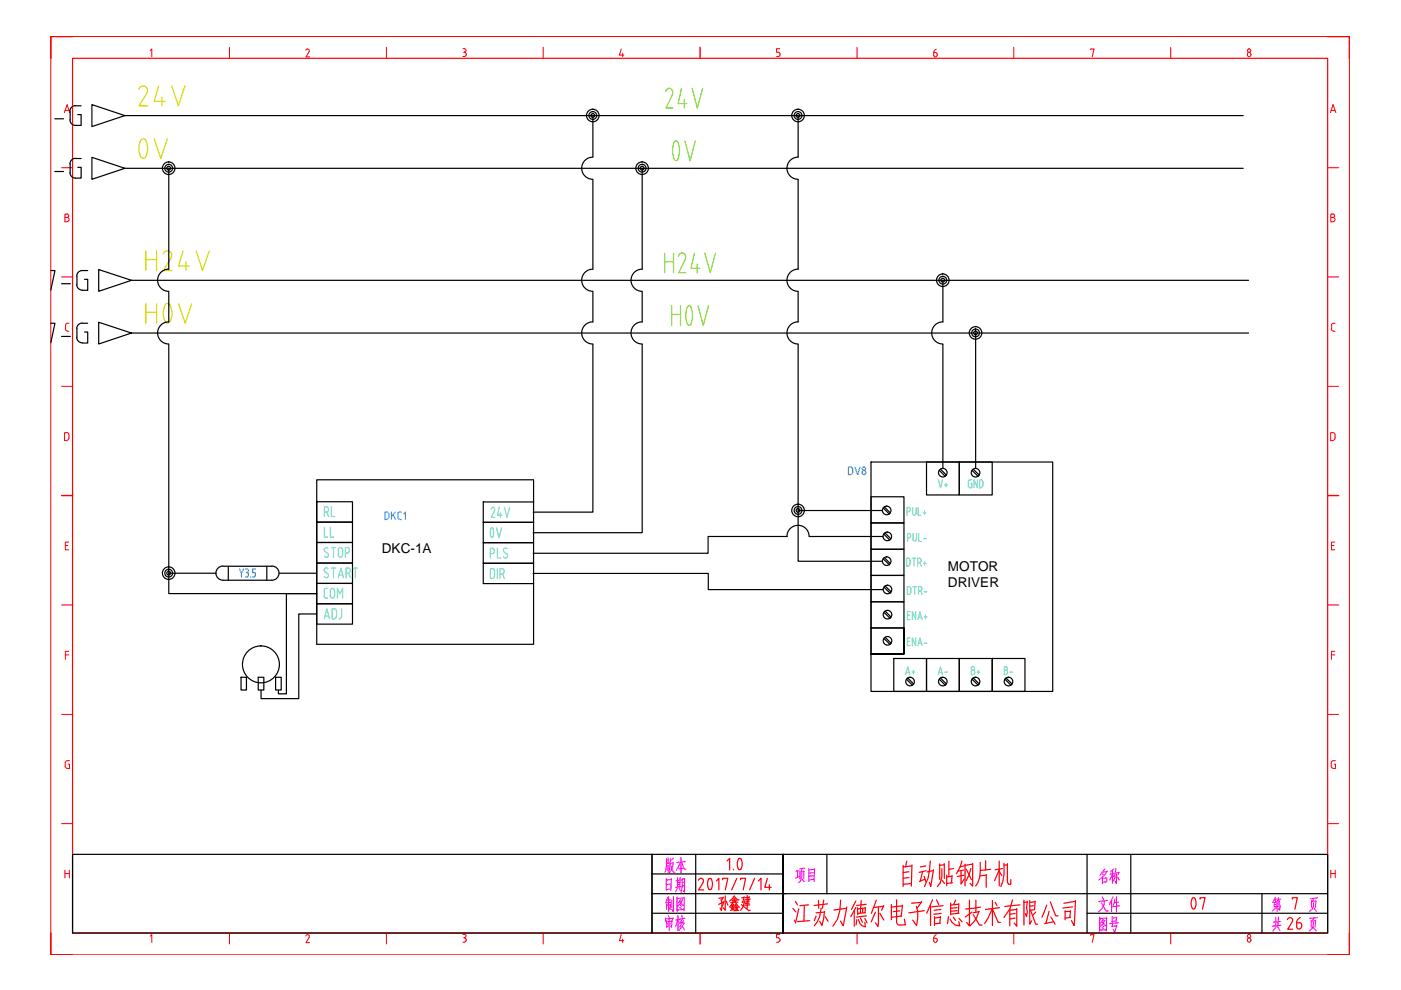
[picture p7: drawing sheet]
<svg xmlns="http://www.w3.org/2000/svg" width="297mm" height="210mm" viewBox="0 0 297 210" stroke-linecap="round" stroke-linejoin="round" font-family="sans-serif">
<defs><g id="words">
<g font-size="2.9">
<text x="81" y="117.2">DKC-1A</text>
<text x="201" y="121.1">MOTOR</text>
<text x="201" y="124.5">DRIVER</text>
</g>
</g></defs>
<!-- layer: AE_BOR -->
<path d="M15.4 7.7h-4.6v4.7M148.4 10v2.4M281.5 7.7h4.6v4.7M13.1 105.1h2.3M281.5 105.1h2.3M10.8 197.8v4.6h4.6M148.4 197.8v2.4M286.1 197.8v4.6h-4.6" fill="none" stroke="#f00" stroke-width=".3"/>
<path d="M15.4 12.4h266.1v185.4h-266.1z" fill="none" stroke="#f00" stroke-width=".25"/>
<g fill="none" stroke="#f00" stroke-width=".21">
<path d="M10.8 7.7h275.3v194.7h-275.3zM31.8 10.8l.4-.4v1.6M48.7 10v2.4M64.8 10.7a.38 .38 0 0 1 .6-.3 .38 .38 0 0 1 .1 .6M65.5 11l-.6 1.1h.7M81.9 10v2.4M98.1 10.3h.4a.36 .36 0 0 1 .3 .4 .36 .36 0 0 1-.3 .3l.3 .4M98.3 11.1h.2M98.8 11.6l-.2 .3-.5 .1M98.9 11.4v.2M115.2 10v2.4M131.7 10.4l-.4 1.3h1"/>
<path d="M132 11.3v.7M165 11l.4 .4M165.3 10.3h-.7v.8h.4M165.4 11.6l-.2 .3-.6 .1M165.4 11.4v.2M181.7 10v2.4M198 11.1v.6a.36 .36 0 0 0 .3 .4 .36 .36 0 0 0 .4-.4M198 11.1l.5 .1 .2 .3M198.5 10.4l-.4 .3-.1 .4M198.7 11.5v.2M214.9 10v2.4M231.2 10.5v-.1h.8l-.4 1.6"/>
<path d="M248.2 10v2.4M265.2 11.5a.36 .36 0 0 0-.4-.4 .36 .36 0 0 0-.3 .4 .41 .41 0 0 0 .1 .4 .41 .41 0 0 0 .4 .1l.2-.3M265.2 11.5v.2M13.1 35.6h2.3M13.6 23.9l.6-1.7 .6 1.7M13.8 23.4h.8M281.5 35.6h2.3M282.1 23.9l.5-1.7 .6 1.7M282.3 23.4h.8M13.1 58.7h2.3M13.8 46.1h.4M14.2 45.4a.36 .36 0 0 1 .4 .3 .36 .36 0 0 1-.4 .4 .44 .44 0 0 1 .5 .4 .44 .44 0 0 1-.5 .5"/>
<path d="M14.2 45.4h-.4v1.6h.4M281.5 58.7h2.3M282.2 45.4h.4a.36 .36 0 0 1 .4 .4 .36 .36 0 0 1-.4 .3 .44 .44 0 0 1 .5 .4 .44 .44 0 0 1-.5 .5h-.4zM282.2 46.1h.4M14.3 70.2h.3M14.6 68.5l-.5 .1-.2 .4 .1 1 .3 .2M282.3 69.8l.4 .4M282.3 69v.8M282.7 68.5l-.4 .4M282.7 70.2h.4M282.7 68.5h.4M13.1 81.9h2.3"/>
<path d="M14.1 91.7l.3 .1a1.15 1.15 0 0 1 0 1.5l-.3 .1M14.1 91.7h-.4v1.7h.4M281.5 81.9h2.3M282.5 91.7l.3 .1a1.15 1.15 0 0 1 0 1.5l-.3 .1M282.5 91.7h-.4v1.7h.4M13.9 115.7h.5M14.6 114.9h-.7v1.7h.7M282.3 115.7h.5M283 114.9h-.7v1.7h.7M13.1 128.3h2.3M13.9 138.9h.7M14.6 138.1h-.7v1.7"/>
<path d="M281.5 128.3h2.3M282.3 138.9h.7M283 138.1h-.7v1.7M13.1 151.5h2.3M281.5 151.5h2.3M13.1 174.6h2.3M13.8 161.8l.1 .9 .4 .2M14.4 162h.3v.9h-.4M14.7 161.3l-.7 .1-.2 .3M281.5 174.6h2.3M282.3 161.8v.9l.4 .2M282.7 161.3l-.4 .2v.2"/>
<path d="M282.7 161.3h.4M282.9 162h.2v.9h-.4M13.8 184.5v1.6M13.8 185.2h.9M14.7 184.5v1.6M31.8 198.5l.4-.3v1.6M48.7 197.8v2.4M64.8 198.5l.1-.2a.37 .37 0 0 1 .5-.1 .37 .37 0 0 1 .1 .5M65.5 198.8l-.6 1.1h.7M81.9 197.8v2.4M98.1 198.1h.4M98.1 199.8h.4"/>
<path d="M98.3 198.8h.2M98.5 198.1a.36 .36 0 0 1 .3 .3 .36 .36 0 0 1-.3 .4M98.5 198.8l.3 .4M98.8 199.4l-.3 .3M98.9 199.2v.2M115.2 197.8v2.4M131.7 198.2l-.4 1.2h1M132 199.1v.7M164.6 199.8h.4M165.3 198.1h-.7v.7l.6 .1 .2 .3M165.4 199.4l-.4 .3M165.4 199.2v.2"/>
<path d="M181.7 197.8v2.4M198.5 198.2l-.4 .3-.1 .4M198.7 199.3l-.2-.4h-.5v.6a.36 .36 0 0 0 .3 .3 .36 .36 0 0 0 .4-.3M198.7 199.3v.2M214.9 197.8v2.4M231.2 198.3v-.1h.8l-.4 1.6M248.2 197.8v2.4M264.5 199.4a.36 .36 0 0 0 .3 .4 .36 .36 0 0 0 .4-.4M265.2 199.2a.38 .38 0 0 0-.5-.3 .38 .38 0 0 0-.2 .5M265.2 199.3v.1M282.2 185.2h.9M282.2 184.5v1.6"/>
<path d="M283.1 184.5v1.6"/>
<circle cx="264.8" cy="10.7" r=".36"/>
<circle cx="264.8" cy="198.5" r=".36"/>
</g>
<!-- layer: 0 -->
<g fill="none" stroke="#000" stroke-width=".25">
<path d="M15.4 181.1h122.8v16.7h-122.8zM138.2 181.1h143.3v16.7h-143.3zM138.2 193.6h27.8M138.2 189.5h143.3M138.2 185.3h27.8M147.5 195.9h.1M147.5 181.1v16.7M166 181.1v16.7M175.3 181.1v8.4M230.5 193.6h51M230.5 181.1v16.7M239.7 181.1v16.7"/>
<path d="M267.6 189.5v8.3"/>
</g>
<g fill="none" stroke="#f0f" stroke-width=".25">
<path d="M141.2 194.6l-.1 .7M141.3 186.3v2.5M141.3 182v1.9l-.3 1.1M141.3 191.7v1.1M141.3 195.2l.1 1.4M141.5 190.4l-.3 .9M141.6 183.6h-.3M141.6 183.5v1.1M141.7 181.9v1.1M141.7 194.1l.2 .5M141.7 190.1v3.1M141.9 194.9v2.4"/>
<path d="M141.9 183l-.6 .1M142 187.5h-.7M142.1 182l-.2 2.5-.2 .5M142.2 190.8l-.8 .1M142.2 191.7l-.1 1.1-.2-.3M142.2 191.8l-.9 .1M142.2 183.5l.6 1.4h.3M142.2 188.5l-.9 .1M142.3 195.9h-.9M142.3 186.5l-1 .1M142.3 191.3l-1.2 .1M142.3 186.3l-.1 2.5"/>
<path d="M142.4 196.3l-1 .1M142.4 190.8v1.6M142.4 195.3l-1.1 .2M142.5 195.2l-.1 1.4M142.7 194.7l-1.5 .1M142.7 194.6l-.2 .5M142.8 183l-.7 .1M142.8 190.1v3.2l-.4-.5M142.8 182.9l-.5 1.7-.4 .4M142.8 181.9l-.7 .6M143.6 193l1.4-.2v.2M143.6 190.2v3"/>
<path d="M143.7 186.1v1.9M143.7 188.3l-.5 .8M143.7 194.1v3.2M143.7 195l-.4 1.4M143.7 195.2l.4 .5M144 188.3l.2 .5M144.1 187.1l-.4 .1M144.1 187.5l-.4 .1M144.1 191.2l.7 .8 .2-.1M144.1 192.4l.4 .3M144.1 194.9l-.8 .2M144.2 186l-.1 2"/>
<path d="M144.2 191.9l.3 .3M144.3 182.8l-.9 1.7M144.4 190.7l-.6 .8M144.4 181.8v3.2M144.5 182.8l.6 1.5h.3M144.5 186.6l-1.2 .2M144.5 188l-1.2 .2M144.5 194.1l.2 .5M144.6 191h-.4M144.6 194.9l-.4 .8M144.7 196.4l.4 .7M144.7 186.3v1.6"/>
<path d="M144.7 190.8l-.5 .9-.5 .5M144.8 195.5l-.6 .2M144.8 184.1l-.9 .1M145 195.2l-.9 1.3M145 195.7l-1.1 1.6M145 187.7l-.3 .2-.3 1.3M145 187l-.3 .1M145.1 190.2l-.1 2.9M145.1 190.4l-1.5 .1M145.1 186.3v2.9l-.3-.3M145.1 186.4h-.4M145.3 194.7l-1.2 .2"/>
<path d="M145.3 182.7l-1.9 .2M169.1 184.7v1.3M169.3 184.6l-.5 .1M169.6 185.8l-.9 .4M169.6 184.7v1.6M170 185.1l-.2 1.5-.5 .6M170 184.2l-.1 .7M170 186.3l.5 .6M170.4 184.8l-.8 .1M170.4 184.7v1.6M170.6 184.1l-1 .1M171.5 184.2v2.7"/>
<path d="M172.5 185.7l-1 .1M172.5 185l-1 .1M172.6 186.4l-1.1 .2M172.7 184.3l-1.2 .1M172.7 184.2l-.1 2.7M233.1 197.3v-2.8v3M233.1 197.2l1.4-.1 .1 .2M233.5 191.5l1 1.7h.5M233.7 195.5l.7 .8 .1-.1M233.7 185.1l.2 .5M233.7 196.6l.3 .4M233.7 190.2l.3 .6"/>
<path d="M233.7 186v1.4M233.8 196.2l.2 .3M233.9 194.9l-.5 .8M234.2 191a2.82 2.82 0 0 1-1.3 2.4M234.2 195.2l-.5 .1M234.2 184.2l-1 1.3M234.3 195.1l-.6 .9-.5 .4M234.6 194.5v2.9M234.6 184.8l-.8 .1M234.6 186.1l-.9 .2M234.6 194.6l-1.5 .2M234.7 186.9l-1 .2"/>
<path d="M234.7 186.1l-.1 .8M234.8 184.7l-.6 .9-1.2 1M234.8 190.9l-1.8 .2M235.7 190.8v2.5M235.8 194.4v1.1M235.9 185.3l-.6 1.3M235.9 185.5l.3 .4M235.9 184.6v2.7M235.9 195.8l-.1 .6M236 190.2l-.8 1.6M236.1 184.2l-.6 .7M236.2 185.2l-.9 .1"/>
<path d="M236.4 190.6l-.4 1.4M236.5 185.9l-.4 .9M236.6 184.2l-.3 1.5M236.7 185.3v2l-.3-.4M236.7 194.6h-.9M236.7 190.2v3.2M236.7 194.4v.9M236.7 195.3l-.9 .1M236.7 196.3l-1 .1M236.8 196.2l-.4 1.5-.4-.6M237 186l.3 .6M237.1 195.7l-1.8 .1"/>
<path d="M237.2 185l-.7 .1M237.2 191.3h-.9M237.3 184.9l-.3 .6M237.3 192.1l-1.4 .1M270.2 191.6v.6l1.2-.1M270.3 190.7l.2 .5M270.4 190.3l-.6 1.1M270.5 194.5v1.8M270.6 196.6l-.7 .8M270.8 192.2l-1.1 1M270.8 190.6l-.6 .1M270.8 191.3v2"/>
<path d="M270.9 196.5l.5 .8M271 190.7l.3 .5M271.1 194.4l-.2 1.9M271.1 190.3l-.3 .9M271.2 191.3h-1M271.2 191.2v.5l-1 .1M271.5 191.9l-.2 1.1-.2-.4M271.5 195.4l-1.5 .1M271.5 190.6l-.6 .1M271.6 196.2l-1.8 .2M278 195.2v1.4M278.1 191v1.4"/>
<path d="M278.4 196.6l.6 .8M278.5 195.5l-.1 .8-.3 .6-.5 .5M278.5 194.6l-.2 .7M278.5 191.4v.8l-.3 .5-.6 .6M278.5 190.5l-.1 .6M278.5 192.4l.6 .8M278.9 195.2l-.9 .1M278.9 195.1v1.4M279 191.1h-.9M279 190.9l-.1 1.4M279.3 194.6l-1.6 .1M279.3 190.4l-1.5 .2"/>
</g>
<g fill="none" stroke="#f00" stroke-width=".25">
<path d="M148.1 186.6a.54 .54 0 0 1 .7-.3 .54 .54 0 0 1 .3 .7M149.1 187.1l-1 1.6h1.1M150.3 186.4l.2-.2a1.63 1.63 0 0 1 0 2.4l-.2-.1a2.26 2.26 0 0 1 0-2.1zM151.9 186.8l.5-.6v2.5M152.7 192.5l.3 .6M152.8 190.8a4.1 4.1 0 0 1 .2 2.2M153.2 186.5v-.3h1.1l-.5 2.5M153.3 190.3l-.9 .2M153.3 191.3l-.9 .5M153.4 190.2l-.4 .7M153.5 191.1l-.3 1M153.8 189.9v3.1l-.5-.5"/>
<path d="M154 191.1l.3 .8M154.1 182.5l.6-.5v2.4M155 192.5l.2 .3M155.3 191.6l.3 .3M155.3 192v.9M155.4 191.4l-.7 .9M155.4 191l.1 .3M155.5 184.3v.1M155.5 191.9l-.5 .1M155.5 192.4l-.1 .4M155.6 192.2l-.7 .2M155.6 192.7l-.7 .3"/>
<path d="M155.7 190.1l.7 .7h.3M155.7 190.6v.7M155.7 189.9l-1 1.2M155.8 192.7l.1 .3M156 190.5l-.6 .1M156.1 190.9l-.2 .4M156.1 191.6l.5 .7h.2M156.1 191.5l-.4 .7M156.1 192.1v.9M156.1 190.8l-.8 .2M156.2 186.2l-1.1 2.5M156.3 192.1h-.5"/>
<path d="M156.4 192.6l-.1 .4M156.4 192.4h-.6M156.4 191.3l-1.4 .1M156.6 184.3a2.07 2.07 0 0 1 .1-2.3l.4 .1a2.26 2.26 0 0 1 0 2.2M156.6 184.3l.2 .1 .3-.1M156.6 193l-1 .1M157 186.5v-.3h1.1l-.5 2.5M157.2 191.8l1.5 1.2M157.7 190.3l-.5 .1M157.8 190.2l-.3 1.1M157.8 191.2l-.5 .1M157.9 191.1l-.3 1.1-.6 .8"/>
<path d="M158.4 189.9v2.6M158.8 190.2l-.8 .1M158.8 191.1l-.7 .2M158.8 191.5l-.8 .1M158.8 190.1l-.1 1M159 191.9h-1.1M159.1 190.6l-1.2 .2M159.1 193l-.4 .1M160 186.2l-1.1 2.5M160.8 186.8l.5-.6v2.5M162.7 186.2l-.5 1.9h1.3M163.1 187.6v1.1"/>
<path d="M168.1 192.6l.7 .8M168.4 195.1l.3 .5M168.6 191.1l.5 .8M169.3 192.7l-.6 3M170.5 192l-.1 3.3M171.4 191.9l-1.8 .1M171.7 195.2l-2.6 .2M173 194.2l-.4 1M173.5 190.9l.1 1.7M174.1 192.5l-.3 1.9-.5 1.1-.7 .8M174.6 190.8l-.2 1.8M174.8 193.4l-1.8 .1"/>
<path d="M174.8 193.3l-.5 2.9-.5-.9M175 194.4l.6 .9M175.4 191.6l-2.8 .4M178.2 190.8l-.1 2.2-.5 1.9-1 1.5M179.5 192.6l-2.7 .4M179.5 192.3l-.7 4-.6-1M181.1 193.1v3.3M181.5 191.1l-1 1.7M181.5 192.4l-1.1 2M181.7 195l-.2 1.1M181.8 192.4l.1 1.6M182 195l.3 .9 .5 .4 .7 .2-.1-.9"/>
<path d="M182.4 192.7v.8M182.4 194.6l.5 .9M182.6 190.9l-.1 1.7M182.9 192.6v.9M183.4 194.7l.4 1M183.4 192.5l-1.5 .2M183.5 192.4l-.1 1.1M183.5 193.5l-1.6 .2M183.7 191.7l-2.1 .3M183.7 194.2l-2.1 .2M185.6 193.4l-.9 2.1M185.8 190.8l-1 2.8"/>
<path d="M186.2 192.3v4.1l-.6-.7M186.5 193.6l.9 1.5M187.3 192.2l-2 .2M187.4 192l-.5 1M189 191.8v3.2M190.1 190.8v4.7l.2 .5 .3 .1h1.4l-.3-1.2M190.8 193.1l-1.4 .2M191.2 194.2l-2.2 .3M191.3 192.1l-2.3 .2M191.4 191.9l-.3 2.3M191.5 183.5v4.5M192.2 182.6l-.2 1.2"/>
<path d="M192.7 186.1l-1.2 .1M192.7 184.8l-1.2 .2M193.2 187.3l-1.7 .2M193.3 183.6l-1.8 .2M193.4 183.4l-.2 4.5M194.3 192.2l.3 1.1v1.3l-.3 1.7-.8-1.2M195.4 191.3l-2.1 .2M195.4 191.2l-.9 1.4M195.6 184.8l-.5 2M195.9 185.8l.4 1.1M196 193.1l-3.3 .4M196.1 186.4l-1.2 .5"/>
<path d="M196.3 183.6l-1.2 .2M196.4 184.6l-1.5 .4M197.2 182.5l-.4 3.7-.8 1.8M197.3 192v4.3M197.7 190.8l-1.2 2.8M197.9 184.6l-1.3 .3M197.9 184.4l-.6 3.6-.3-.9M198.1 194.4v1.9M198.6 190.8l.5 1.1M199.2 183.2v3.3M199.4 195.7l-1.3 .2M199.4 194.5l-1.3 .1"/>
<path d="M199.4 187.2l-.7 .8M199.4 194.3l-.2 1.4M199.5 192.8l-1.5 .2M199.5 193.7l-1.5 .1M199.7 184.2v1.6l-.3 1.4M199.7 186.6l.6 .7M200 192l-2.4 .3M200.2 183.1v3.2M200.2 183.3l-1 .2M200.7 185.5v2.3M201.1 194.4l-.2 1.4M201.2 182.6v3.2"/>
<path d="M201.4 194.9l.5 .7 .6 .5 1 .2-.2-.9M201.6 191.5v2.5M201.8 185.8l-1.1 .1M201.9 185.6l-.2 1.6M201.9 187.2l-1.2 .1M202.1 194.5l.5 .7M202.2 184.2l-1 .1M202.6 190.8l-.4 1M202.9 192.4l-1.3 .2M202.9 193.1l-1.3 .1M203.2 191.7l-1.6 .2M203.3 191.6l-.1 2"/>
<path d="M203.3 193.6l-1.7 .2M203.3 194.7l.7 .8M203.8 184.6v2.9l.6-1.1M203.9 182.5l-.3 1.3-.8 1.5M204.3 184.5l-1.1 .2M204.4 183.6l-.8 .2M204.4 185.5l-1.4 .3M204.6 183.2v4.6M204.9 184.3l1.1 2.2M205.5 190.8v5.5l-.6-.7M205.8 184.2l-.3 1.2-.6 1.3M206.1 192.6l-1.4 .1"/>
<path d="M206.1 193.4l-1.4 1M206.2 183v4.9l-.5-.6M206.2 183.2l-1.6 .3M206.3 193.9l1.4 2.2h.5M206.9 190.8v2.6M207.5 193.3l-1.2 .2M207.6 193.2l-.6 1.4-1.3 1.7M207.8 182.8a6.7 6.7 0 0 1-.9 5.1M207.9 192.3l-1.7 .3M209 182.5v1.9M209.1 185.5l-1.3 .2M209.1 185.4v2.7"/>
<path d="M210 184.3l-2.2 .3M210.3 192.8l-1.5 3M210.4 190.9v5.4M210.5 192.8l1.1 2.8h.5M211 191.3l.4 .7M211.9 184.4l-1 2.3M211.9 184.7l.5 .9M211.9 182.6v5.2M211.9 192.4l-3 .4M212.5 184.2l-1.5 .2M212.9 183v2.4l-.3 1.5-.4 1.1M213.6 183.1v3.9l.2 .5h.5v-1"/>
<path d="M213.6 183.3l-.7 .2M214.1 192.7v3.6M214.7 190.8l-.6 1.9-1.2 1.8M215.2 193.7l-1.1 .1M215.2 194.6l-1.1 .3M215.6 192.6v3.8l-.6-.7M215.6 192.8l-1.5 .2M216.3 191.9l-3.3 .3M217.1 190.8v5.3M217.8 191.1l-.2 1.4 .2 .8-.2 1.1-.2-.7M217.8 191.2l-.7 .1M218.3 190.9v5.1l.5-.8"/>
<path d="M218.5 193l1.1 3h.4M219.1 192l-.8 .2M219.5 191.1l-.2 1.8-1 .1M219.5 191.2l-1.2 .1M219.6 193.4l-.7 .7M221.9 191.9l-1 2.6M222.4 193.2l-.6 2.5M222.7 191.2l1.1 3h.5M222.8 194.4l.9 1.6M223.4 195.4l-1.9 .4M225.8 193.1v1.9M227 194.5l-1.2 .1"/>
<path d="M227 193.1l-.2 1.4M227 193.2l-1.2 .1M227.4 192.3l-2 .2M228 191l-.3 5.3-.5-1.1M228 191.1l-2.4 .4M252.8 190.5a2.26 2.26 0 0 0 0 2.1M252.8 190.5l.3-.2a1.63 1.63 0 0 1 0 2.4l-.3-.1M254.4 190.6v-.3h1.1l-.6 2.5M273.5 194.6l-.5 .4M273.5 194.6l.5 .2v.6M274 195.4l-1 1.6h1.1M274 190.6v-.3h1.1l-.6 2.5"/>
<path d="M274.9 196.4a.53 .53 0 0 0 .5 .6 .53 .53 0 0 0 .5-.6M275.7 194.6a1.25 1.25 0 0 0-.8 1.1M276 196.2l-.3-.5h-.8v.8M276 196.2v.3"/>
</g>
<!-- layer: SYMS -->
<g fill="none" stroke="#000" stroke-width=".25">
<path d="M19.5 22.2l7 2.3-7 2.3zM19.5 33.4l7 2.3-7 2.3zM20.9 57.2l7 2.2-7 2.4zM20.9 68.3l7 2.3-7 2.3zM184.7 98h38.5v48.6h-38.5zM196.4 98h7v6.9h-7zM199.2 99.7l1.2 1.3M199.4 99.5l1.3 1.3M203.4 98h7v6.9h-7zM206.1 99.7l1.3 1.3M206.3 99.5l1.4 1.3M67.2 106.4h7.5v4.3h-7.5z"/>
<path d="M67.2 110.7h7.5v4.3h-7.5zM67.2 115h7.5v4.4h-7.5zM67.2 119.4h7.5v4.3h-7.5zM102.5 106.4h10.6v4.3h-10.6zM102.5 110.7h10.6v4.4h-10.6zM102.5 115.1h10.6v4.3h-10.6zM102.5 119.4h10.6v4.3h-10.6zM113.1 106.4v-4.7h-45.9v34.9h45.9v-12.9M184.7 116.5h7v5.5h-7zM184.7 110.9h7v5.6h-7zM184.7 105.3h7v5.6h-7zM187.3 107.7l1.3 1.3"/>
<path d="M187.3 118.5l1.3 1.3M187.4 113.2l1.3 1.3M187.5 107.5l1.3 1.3M187.5 118.2l1.3 1.3M187.6 113l1.3 1.3M47.3 120a1.5 1.5 0 0 0-1.5 1.5 1.5 1.5 0 0 0 1.5 1.5h10.4a1.5 1.5 0 0 0 1.5-1.5 1.5 1.5 0 0 0-1.5-1.5M47.3 120.1h10.4M48.4 120.1v2.9M56.6 120.1v2.9M67.2 123.7h7.5v4.3h-7.5zM67.2 128h7.5v4.3h-7.5zM67.2 125.9h-6.5v21.2h-1.7v-.8"/>
<path d="M67.2 130.2h-3.9v17.9h-8v-1.8M184.7 127.6h7v5.5h-7zM184.7 122h7v5.6h-7zM187.4 124.5l1.3 1.3M187.4 129.8l1.3 1.3M187.4 135.4l1.3 1.3M187.7 124.2l1.2 1.3M187.7 129.6l1.2 1.3M187.7 135.1l1.2 1.3M189.5 139.6h6.9v7h-6.9zM191.7 133.1v5.6h-7h7v-5.6h-7v5.6M196.4 139.6h7v7h-7z"/>
<path d="M203.4 139.6h7v7h-7zM210.4 139.6h6.9v7h-6.9zM51.1 143.6h1.2v2.7h-1.2zM54.8 143.6h1.1v2.7h-1.1zM58.4 143.6h1.2v2.7h-1.2zM192.2 144l1.3 1.3M192.5 143.8l1.2 1.2M199.2 144l1.2 1.3M199.4 143.8l1.3 1.2M206.1 144l1.3 1.3M206.3 143.8l1.4 1.2M213.1 144l1.2 1.3"/>
<path d="M213.3 143.8l1.3 1.2"/>
<circle cx="35.8" cy="35.7" r="1.33"/>
<circle cx="35.8" cy="35.7" r=".83"/>
<circle cx="35.8" cy="35.7" r=".4"/>
<circle cx="125.7" cy="24.5" r="1.33"/>
<circle cx="125.7" cy="24.5" r=".83"/>
<circle cx="125.7" cy="24.5" r=".4"/>
<circle cx="136.1" cy="35.7" r="1.33"/>
<circle cx="136.1" cy="35.7" r=".83"/>
<circle cx="136.1" cy="35.7" r=".4"/>
<circle cx="169.2" cy="24.5" r="1.33"/>
<circle cx="169.2" cy="24.5" r=".83"/>
<circle cx="169.2" cy="24.5" r=".4"/>
<circle cx="199.9" cy="59.4" r="1.33"/>
<circle cx="199.9" cy="59.4" r=".83"/>
<circle cx="199.9" cy="59.4" r=".4"/>
<circle cx="206.8" cy="70.6" r="1.33"/>
<circle cx="206.8" cy="70.6" r=".83"/>
<circle cx="206.8" cy="70.6" r=".4"/>
<circle cx="169.2" cy="108.2" r="1.33"/>
<circle cx="169.2" cy="108.2" r=".83"/>
<circle cx="169.2" cy="108.2" r=".4"/>
<circle cx="188" cy="119" r=".91"/>
<circle cx="188" cy="108.2" r=".91"/>
<circle cx="188.1" cy="113.7" r=".91"/>
<circle cx="199.9" cy="100.2" r=".91"/>
<circle cx="206.8" cy="100.2" r=".91"/>
<circle cx="35.8" cy="121.5" r="1.33"/>
<circle cx="35.8" cy="121.5" r=".83"/>
<circle cx="35.8" cy="121.5" r=".4"/>
<circle cx="188.2" cy="130.3" r=".91"/>
<circle cx="188.2" cy="135.9" r=".91"/>
<circle cx="188.2" cy="125" r=".91"/>
<circle cx="55.3" cy="140.9" r="3.9"/>
<circle cx="192.9" cy="144.5" r=".91"/>
<circle cx="199.9" cy="144.5" r=".91"/>
<circle cx="206.8" cy="144.5" r=".91"/>
<circle cx="213.8" cy="144.5" r=".91"/>
</g>
<!-- layer: TAGS -->
<g fill="none" stroke="#007fff" stroke-width=".25">
<path d="M180.3 99l.4 .3 .1 .2M180.3 99.1h-.4v1.5h.4M180.8 99.5v.7M181.3 99.1l.5 1.5 .5-1.5M82 108.5l.2 .1 .2 .4M82 108.6h-.4v1.6h.4M82.4 109.6v.3l-.4 .2M82.5 109.1v.5M83 108.6v1.6M83.3 109.1l.6 1.1M83.8 108.6l-.8 .9M84.3 109.7l.4 .4"/>
<path d="M84.4 109v.7M84.7 108.5l-.4 .4M84.8 110.2h.3M84.8 108.6h.3M85.6 108.9l.4-.3v1.6M180.8 100.1l-.3 .5h-.2M182.8 100.1a.36 .36 0 0 1 .4-.4 .36 .36 0 0 1 .3 .4M182.8 100.3a.36 .36 0 0 0 .4 .3 .36 .36 0 0 0 .3-.3M182.9 100.1v.2M183.6 100.1v.2M50.8 120.7l.4 .8 .5-.8M51.2 121.5v.8"/>
<path d="M52.1 120.7h.3a.36 .36 0 0 1 .3 .3 .36 .36 0 0 1-.3 .4 .49 .49 0 0 1 .3 .4 .49 .49 0 0 1-.3 .5M52.1 122.3h.3M52.3 121.4h.1M53.1 122.2v.1M53.6 122.3h.3M53.8 121.4l.4 .4-.1 .3-.3 .2M54.1 120.7h-.5v.7h.3"/>
<circle cx="183.2" cy="99.4" r=".36"/>
</g>
<!-- layer: TERMS -->
<g fill="none" stroke="#6eddc1" stroke-width=".25">
<path d="M68.7 118l.6 .2M68.8 108.6h.4a.59 .59 0 0 0 .5-.6 .59 .59 0 0 0-.5-.6h-.4v2.1M68.8 111.8v2.1h.7M68.9 117l.6 .3M69.1 116.1l-.4 .4 .2 .5M69.1 116.1l.5 .1M69.3 108.6l.4 .9M69.5 117.3l.1 .5-.3 .4M70 111.8v2.1h.8M70.2 107.4v2.1h.8M70.2 116.1h1M70.7 116.1v2.1"/>
<path d="M71.7 117.6l.1 .3 .4 .3 .4-.3v-.3M72.6 116.6l-.2-.4h-.5l-.2 .4v1M72.7 116.7v.9M73.7 116.1a.59 .59 0 0 1 .4 .5 .59 .59 0 0 1-.4 .6l-.5 .1M73.7 116.1h-.5v2.1M103.9 117.4h.5M104.1 107.9a.4 .4 0 0 1 .6-.3 .4 .4 0 0 1 .1 .6M104.2 111.9h.1a1.66 1.66 0 0 1 0 2.1 1.82 1.82 0 0 1-.1-2.1zM104.4 116.2a.59 .59 0 0 1 .4 .6 .59 .59 0 0 1-.4 .6M104.4 116.2h-.5v2.1M104.9 108.3l-.7 1.4h.7M105.3 111.9l.5 2.1 .6-2.1"/>
<path d="M105.4 116.2v2.1h.8M105.8 107.6l-.3 1.6h.9M106.1 108.8v.9M106.7 118.1l.6 .2M106.9 107.6l.6 2.1 .5-2.1M106.9 117.1l.7 .6-.1 .4-.2 .2M107.1 116.2l-.4 .4 .2 .5M107.1 116.2l.5 .1M192.3 108.5h.4M192.4 114h.4M192.5 118.3l.2 .1 .2 .5M192.5 118.4h-.3v1.6h.3"/>
<path d="M192.7 107.6a.45 .45 0 0 1 .3 .4 .45 .45 0 0 1-.3 .5M192.7 107.6h-.4v1.7M192.7 113.1a.45 .45 0 0 1 .4 .5 .45 .45 0 0 1-.4 .4M192.8 113.1h-.4v1.7M192.9 119.5l-.2 .4-.2 .1M193 118.9v.6M193.4 118.4h.8M193.5 108.8l.3 .4 .4-.4M193.5 107.6v1.2M193.6 114.3l.3 .4 .4-.4M193.6 113.1v1.2M193.8 118.4v1.6"/>
<path d="M194.2 107.6v1.2M194.3 113.1v1.2M194.6 119.3h.4M194.7 107.6v1.7h.6M194.8 113.1v1.7h.6M194.9 119.3a.46 .46 0 0 0 .4-.5 .46 .46 0 0 0-.3-.4h-.4v1.6M195 119.3l.3 .7M195.7 108.7h.6M195.8 119.5h.6M195.8 114.2h.6M196 108.3v.8M196.1 119.1v.7"/>
<path d="M198.9 101.7l.5 1.7 .4-1.7M200.3 102.8h.6M200.6 102.5v.7M205.3 102.9l.3 .5M205.3 102.2v.8M205.8 102.5h.3v.9h-.4M206.1 101.7l-.6 .1-.2 .4M207.2 101.7v1.7l-.7-1.7v1.7M208 101.7l.2 .1 .2 .4M208 101.7h-.3v1.7h.3M208.4 102.8l-.2 .5-.2 .1M208.4 102.2v.7"/>
<path d="M68.8 131.2l.5-2.1 .6 2.1M68.9 130.6h.8M68.9 121.3l.6 .3M69.1 120.4l-.4 .4 .2 .5M69.1 120.4l.5 .1M69.1 124.7l-.3 .3a2.05 2.05 0 0 0 .1 1.8h.6M69.1 124.8h.4M69.5 121.6a.49 .49 0 0 1 0 .8 .49 .49 0 0 1-.8-.1M70 125.3l.1-.3 .4-.2 .4 .2v.3M70 125.3v1l.3 .5h.4l.2-.5M70.2 120.4h1M70.7 120.4v2.1"/>
<path d="M70.8 129a.61 .61 0 0 1 .5 .7v.8a.6 .6 0 0 1-.5 .7h-.4v-2.1h.4M71 125.3v1M71.5 126.8v-2l.6 1.1 .6-1.1v2M71.7 122.5l.6-2.1 .5 2.1M71.9 121.9h.8M71.9 131.2h.2M72.4 130.7l-.4 .4M72.4 129.1v1.6M73.4 121.6h.4M73.8 120.4a.59 .59 0 0 1 .5 .6 .59 .59 0 0 1-.5 .5M73.8 120.4h-.4v2.1M73.9 121.6l.4 .9"/>
<path d="M74.9 120.4h.9M75.3 120.4v2.1M104.3 120.5a.6 .6 0 0 1 .6 .7M104.4 120.6h-.5v2h.4a.6 .6 0 0 0 .6-.6M104.9 121.2v.8M105.4 120.6v2M106 121.7h.5a.59 .59 0 0 0 .4-.6 .59 .59 0 0 0-.4-.5h-.5v2M106.6 121.7l.3 .9M192.4 130.4h.4M192.4 136h.4M192.7 124.3l.2 .1 .2 .5M192.7 124.4h-.3v1.6h.3"/>
<path d="M193 129.7h-.6v1.7h.6M193 135.3h-.6v1.6h.6M193.1 125.5l-.2 .5h-.2M193.1 124.9v.6M193.6 124.4h.7M193.9 124.4v1.6M194.2 129.7v1.7l-.8-1.7v1.7M194.2 135.3v1.6l-.8-1.6v1.6M194.6 131.4l.4-1.7 .5 1.7M194.6 136.9l.4-1.6 .5 1.6M194.7 125.3h.4M194.7 130.9h.7"/>
<path d="M194.7 136.4h.7M195.1 125.3a.46 .46 0 0 0 .4-.5 .46 .46 0 0 0-.4-.4h-.4v1.6M195.2 125.3l.3 .7M195.9 125.5h.6M195.9 130.8h.6M195.9 136.4h.6M196.2 130.4v.8M192 143l.5-1.6 .4 1.6M192.1 142.6h.7M193.4 142.5h.5M193.6 142.1v.8M198.9 143l.5-1.6 .4 1.6"/>
<path d="M199.1 142.6h.6M200.3 142.5h.6M206 142.1h.3a.45 .45 0 0 1 .4 .5 .45 .45 0 0 1-.4 .4M206.3 141.4a.36 .36 0 0 1 .3 .3 .36 .36 0 0 1-.3 .4M206.3 141.4h-.3v1.6h.3M207.2 142.5h.5M207.4 142.1v.8M213 142.1h.3a.45 .45 0 0 1 .3 .5 .45 .45 0 0 1-.3 .4M213.3 141.4a.36 .36 0 0 1 .3 .3 .36 .36 0 0 1-.3 .4M213.3 141.4h-.3v1.6h.3M214.1 142.5h.6"/>
</g>
<!-- layer: WIRES -->
<g fill="none" stroke="#000" stroke-width=".25">
<path d="M26.5 24.5h237.1M26.5 35.7h237.1M35.8 35.7v21.4a2.35 2.35 0 0 0-2.4 2.3 2.35 2.35 0 0 0 2.4 2.4M125.7 33.3a2.35 2.35 0 0 0-2.4 2.4 2.35 2.35 0 0 0 2.4 2.3M125.7 24.5v8.8M125.7 38.1v19M136.2 35.7v21.4M169.2 33.3a2.35 2.35 0 0 0-2.4 2.4 2.35 2.35 0 0 0 2.4 2.3M169.2 24.5v8.8M169.2 38.1v19M27.9 59.4h236.8M125.7 57.1a2.35 2.35 0 0 0-2.4 2.3 2.35 2.35 0 0 0 2.4 2.4"/>
<path d="M136.1 57.1a2.35 2.35 0 0 0-2.3 2.3 2.35 2.35 0 0 0 2.3 2.4M169.2 57.1a2.35 2.35 0 0 0-2.4 2.3 2.35 2.35 0 0 0 2.4 2.4M199.9 59.4v8.9M27.9 70.6h236.8M35.8 68.2a2.35 2.35 0 0 0-2.4 2.4 2.35 2.35 0 0 0 2.4 2.3M35.8 73v48.5h10M35.8 61.8v6.5M125.7 68.2a2.35 2.35 0 0 0-2.4 2.4 2.35 2.35 0 0 0 2.4 2.3M125.7 73v35.6h-12.7M125.7 61.8v6.5M136.1 68.2a2.35 2.35 0 0 0-2.3 2.4 2.35 2.35 0 0 0 2.3 2.3M136.2 73v39.9h-23.2"/>
<path d="M136.2 61.8v6.5M169.2 68.2a2.35 2.35 0 0 0-2.4 2.4 2.35 2.35 0 0 0 2.4 2.3M169.2 73v35.2h17.9M169.2 61.8v6.5M199.9 68.2a2.35 2.35 0 0 0-2.4 2.4 2.35 2.35 0 0 0 2.4 2.3M199.9 73v26.3M206.9 70.6v28.7M166.9 113.7h-16.8v3.6h-37.1M169.2 108.2v10.8h17.9M171.5 113.7a2.35 2.35 0 0 0-2.3-2.3 2.35 2.35 0 0 0-2.4 2.3M171.6 113.7h15.6M35.8 121.5v4.4h31.4"/>
<path d="M59.2 121.5h8M113 121.6h37.2v3.4h37.1"/>
</g>
<!-- layer: XREF -->
<g fill="none" stroke="#000" stroke-width=".25">
<path d="M11.6 25.2h1.9M11.6 36.4h1.9M14.9 23.6v1.8M14.9 34.8v1.8M16 22.4a1.16 1.16 0 0 0-1.2 1.2M16 33.6a1.16 1.16 0 0 0-1.2 1.1M16 22.4h1.2M16 33.6h1.2M16.5 24.3h.7v2.3h-1.2a1.16 1.16 0 0 1-1.2-1.2M16.5 35.5h.7v2.3h-1.2a1.16 1.16 0 0 1-1.2-1.2M10.8 57.4h.9l-.9 4.1M16.3 58.5v1.9"/>
<path d="M17.9 59.2h.7v2.4h-1.1M18.6 57.4h-1.2a1.16 1.16 0 0 0-1.1 1.1M10.8 68.5h.9l-.9 4.2M13.1 60.2h1.8M13.1 71.3h1.8M16.3 60.3a1.16 1.16 0 0 0 1.1 1.2M16.3 71.5a1.16 1.16 0 0 0 1.1 1.2M16.3 69.7v1.8M17.4 68.5a1.16 1.16 0 0 0-1.1 1.2M17.5 68.5h1.1M17.9 70.4h.7v2.3h-1.1"/>
</g>
<!-- layer: WIREREF_DEST -->
<g fill="none" stroke="#dd0" stroke-width=".25">
<path d="M29.4 18.9a.94 .94 0 0 1 1.3-.6 .94 .94 0 0 1 .5 1.3M31.2 19.7l-1.7 2.7h1.8M33.6 18.2l-.9 3.3h2.3M36.4 18.2l1.4 4.2 1.4-4.2M29.9 29.6l-.5 1.6 .1 1.1 .4 1M29.9 29.7l.3-.3h.4a3.3 3.3 0 0 1 .2 3.9l-.4 .3-.5-.3M32.7 29.4l1.4 4.2 1.4-4.2M34.3 20.6v1.8M30.9 53.2v4.2M30.9 55h2.3M33.2 53.2v4.2M34.6 53.9a.92 .92 0 0 1 1.2-.7 .92 .92 0 0 1 .5 1.4"/>
<path d="M36.3 54.6l-1.7 2.8h1.9M38.8 53.2l-.9 3.2h2.3M39.5 55.5v1.9M41.6 53.2l1.3 4.2 1.4-4.2M30.9 64.4v4.1M30.9 66.2h2.3M33.2 64.4v4.1M35.1 64.6l.4-.3 .5 .3M35.1 64.6l-.5 1.6 .1 1.1 .4 1M36 64.6a3.7 3.7 0 0 1-.2 3.8l-.5 .1-.2-.2M37.9 64.4l1.4 4.1 1.4-4.1"/>
</g>
<!-- layer: WIRENO -->
<g fill="none" stroke="#6edd00" stroke-width=".25">
<path d="M141.1 19.4a.78 .78 0 0 1 1-.7 .78 .78 0 0 1 .5 1.1l-.1 .3M144.5 18.7l-.7 3.3h1.8M146.7 18.7l1.1 4.2 1.2-4.2M142.6 20.2l-1.4 2.7h1.5M143 30.1l.3-.2 .3 .1a4 4 0 0 1-.1 4h-.3a4.1 4.1 0 0 1-.2-3.9zM145.1 21v1.9M145.2 29.9l1.1 4.2 1.1-4.2M140.9 53.7v4.1M140.9 55.5h1.9M142.8 53.7v4.1M144.6 53.6a.82 .82 0 0 0-.8 .7M144.6 53.6a.93 .93 0 0 1 .7 1.4"/>
<path d="M145.3 55.1l-1.4 2.7h1.5M147.2 53.7l-.7 3.2h1.9M147.8 56v1.8M149.5 53.7l1.1 4.1 1.1-4.1M142.4 64.8v4.2M142.4 66.7h1.9M144.3 64.8v4.2M146.5 65.1a4.8 4.8 0 0 1 0 3.7M146.5 65l-.5-.2a3.9 3.9 0 0 0-.1 4.1h.4l.2-.2M148 64.8l1.1 4.2 1.1-4.2"/>
</g>
<use href="#words"/>
</svg>
